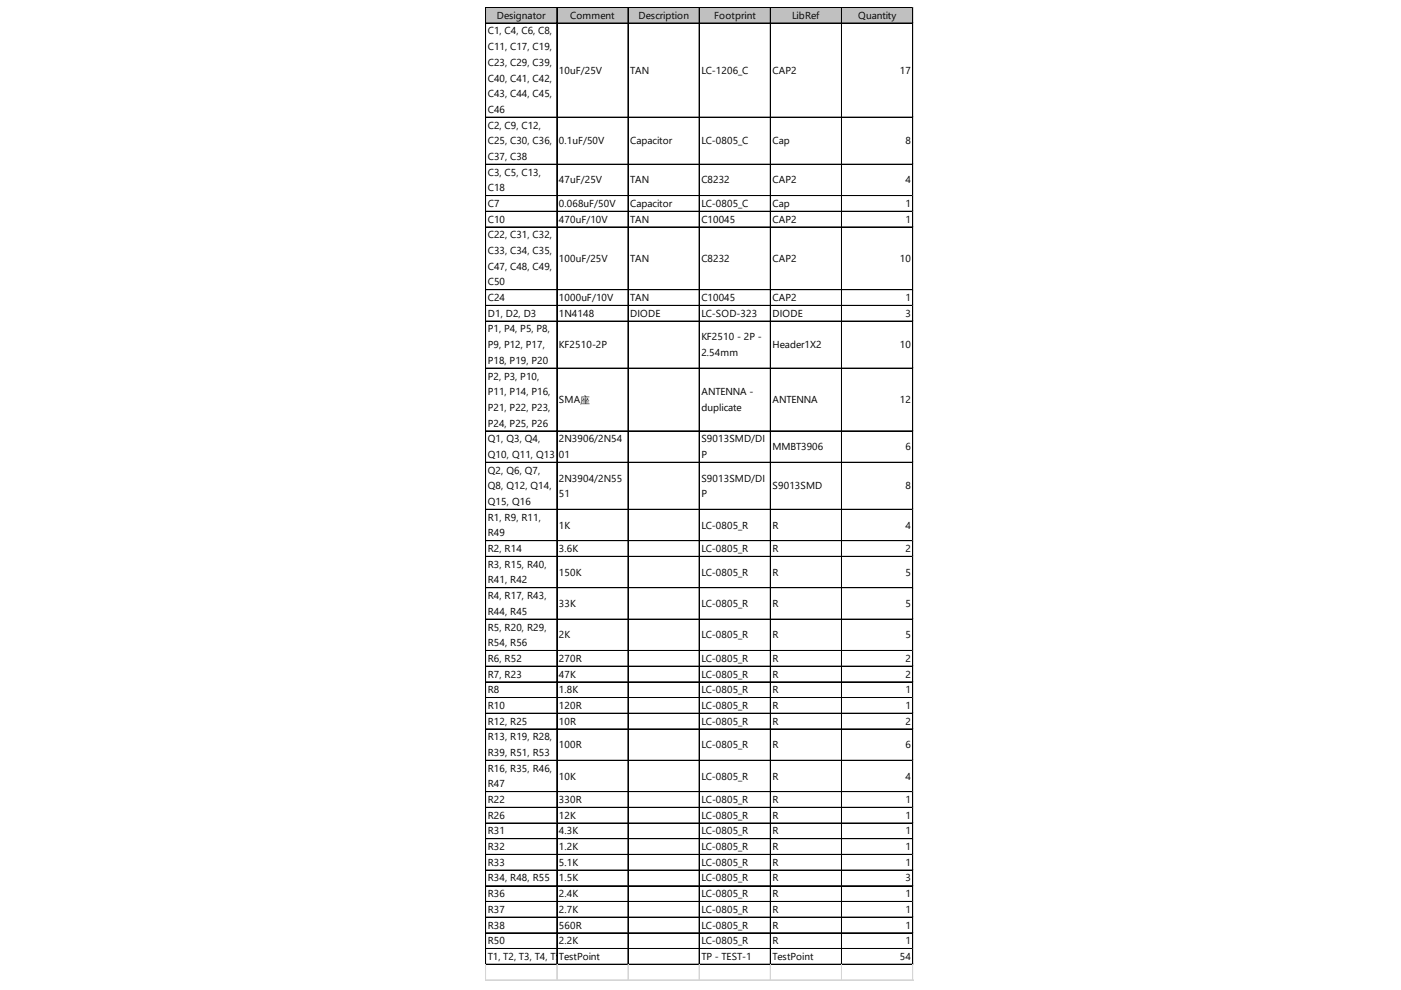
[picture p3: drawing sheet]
<svg xmlns="http://www.w3.org/2000/svg" width="297mm" height="210mm" viewBox="0 0 297 210" stroke-linecap="round" stroke-linejoin="round" font-family="sans-serif">
<defs><g id="words">
<g font-size="2.1">
<text x="105.3" y="4">Designator</text>
<text x="120.9" y="4">Comment</text>
<text x="135.4" y="4">Description</text>
<text x="151.4" y="4">Footprint</text>
<text x="168" y="4">LibRef</text>
<text x="182" y="4">Quantity</text>
<text x="103.4" y="7.3">C1, C4, C6, C8,</text>
<text x="103.4" y="10.6">C11, C17, C19,</text>
<text x="103.4" y="14">C23, C29, C39,</text>
<text x="103.4" y="17.3">C40, C41, C42,</text>
<text x="118.5" y="15.6">10uF/25V</text>
<text x="133.6" y="15.6">TAN</text>
<text x="148.7" y="15.6">LC-1206_C</text>
<text x="163.8" y="15.6">CAP2</text>
<text x="190.8" y="15.6">17</text>
<text x="103.4" y="20.6">C43, C44, C45,</text>
<text x="103.4" y="23.9">C46</text>
<text x="103.4" y="27.3">C2, C9, C12,</text>
<text x="103.4" y="30.6">C25, C30, C36,</text>
<text x="103.4" y="33.9">C37, C38</text>
<text x="118.5" y="30.6">0.1uF/50V</text>
<text x="133.6" y="30.6">Capacitor</text>
<text x="148.7" y="30.6">LC-0805_C</text>
<text x="163.8" y="30.6">Cap</text>
<text x="192" y="30.6">8</text>
<text x="103.4" y="37.2">C3, C5, C13,</text>
<text x="103.4" y="40.6">C18</text>
<text x="118.5" y="38.9">47uF/25V</text>
<text x="133.6" y="38.9">TAN</text>
<text x="148.7" y="38.9">C8232</text>
<text x="163.8" y="38.9">CAP2</text>
<text x="192" y="38.9">4</text>
<text x="103.4" y="43.9">C7</text>
<text x="103.4" y="47.2">C10</text>
<text x="118.5" y="43.9">0.068uF/50V</text>
<text x="118.5" y="47.2">470uF/10V</text>
<text x="133.6" y="43.9">Capacitor</text>
<text x="133.6" y="47.2">TAN</text>
<text x="148.7" y="43.9">LC-0805_C</text>
<text x="148.7" y="47.2">C10045</text>
<text x="163.8" y="43.9">Cap</text>
<text x="163.8" y="47.2">CAP2</text>
<text x="192" y="43.9">1</text>
<text x="192" y="47.2">1</text>
<text x="103.4" y="50.5">C22, C31, C32,</text>
<text x="103.4" y="53.9">C33, C34, C35,</text>
<text x="103.4" y="57.2">C47, C48, C49,</text>
<text x="118.5" y="55.5">100uF/25V</text>
<text x="133.6" y="55.5">TAN</text>
<text x="148.7" y="55.5">C8232</text>
<text x="163.8" y="55.5">CAP2</text>
<text x="190.8" y="55.5">10</text>
<text x="103.4" y="60.5">C50</text>
<text x="103.4" y="63.8">C24</text>
<text x="118.5" y="63.8">1000uF/10V</text>
<text x="133.6" y="63.8">TAN</text>
<text x="148.7" y="63.8">C10045</text>
<text x="163.8" y="63.8">CAP2</text>
<text x="192" y="63.8">1</text>
<text x="103.4" y="67.2">D1, D2, D3</text>
<text x="103.4" y="70.5">P1, P4, P5, P8,</text>
<text x="118.5" y="67.2">1N4148</text>
<text x="133.6" y="67.2">DIODE</text>
<text x="148.7" y="67.2">LC-SOD-323</text>
<text x="163.8" y="67.2">DIODE</text>
<text x="192" y="67.2">3</text>
<text x="103.4" y="73.8">P9, P12, P17,</text>
<text x="103.4" y="77.1">P18, P19, P20</text>
<text x="118.5" y="73.8">KF2510-2P</text>
<text x="148.7" y="72.2">KF2510 - 2P -</text>
<text x="148.7" y="75.5">2.54mm</text>
<text x="163.8" y="73.8">Header1X2</text>
<text x="190.8" y="73.8">10</text>
<text x="103.4" y="80.5">P2, P3, P10,</text>
<text x="103.4" y="83.8">P11, P14, P16,</text>
<text x="148.7" y="83.8">ANTENNA -</text>
<text x="103.4" y="87.1">P21, P22, P23,</text>
<text x="118.5" y="85.5">SMA座</text>
<text x="148.7" y="87.1">duplicate</text>
<text x="163.8" y="85.5">ANTENNA</text>
<text x="190.8" y="85.5">12</text>
<text x="103.4" y="90.4">P24, P25, P26</text>
<text x="103.4" y="93.8">Q1, Q3, Q4,</text>
<text x="118.5" y="93.8">2N3906/2N54</text>
<text x="148.7" y="93.8">S9013SMD/DI</text>
<text x="163.8" y="95.4">MMBT3906</text>
<text x="192" y="95.4">6</text>
<text x="103.4" y="97.1">Q10, Q11, Q13</text>
<text x="103.4" y="100.4">Q2, Q6, Q7,</text>
<text x="118.5" y="97.1">01</text>
<text x="148.7" y="97.1">P</text>
<text x="103.4" y="103.8">Q8, Q12, Q14,</text>
<text x="103.4" y="107.1">Q15, Q16</text>
<text x="118.5" y="102.1">2N3904/2N55</text>
<text x="118.5" y="105.4">51</text>
<text x="148.7" y="102.1">S9013SMD/DI</text>
<text x="148.7" y="105.4">P</text>
<text x="163.8" y="103.8">S9013SMD</text>
<text x="192" y="103.8">8</text>
<text x="103.4" y="110.4">R1, R9, R11,</text>
<text x="103.4" y="113.7">R49</text>
<text x="118.5" y="112.1">1K</text>
<text x="148.7" y="112.1">LC-0805_R</text>
<text x="163.8" y="112.1">R</text>
<text x="192" y="112.1">4</text>
<text x="103.4" y="117.1">R2, R14</text>
<text x="118.5" y="117.1">3.6K</text>
<text x="148.7" y="117.1">LC-0805_R</text>
<text x="163.8" y="117.1">R</text>
<text x="192" y="117.1">2</text>
<text x="103.4" y="120.4">R3, R15, R40,</text>
<text x="103.4" y="123.7">R41, R42</text>
<text x="118.5" y="122">150K</text>
<text x="148.7" y="122">LC-0805_R</text>
<text x="163.8" y="122">R</text>
<text x="192" y="122">5</text>
<text x="103.4" y="127">R4, R17, R43,</text>
<text x="103.4" y="130.4">R44, R45</text>
<text x="118.5" y="128.7">33K</text>
<text x="148.7" y="128.7">LC-0805_R</text>
<text x="163.8" y="128.7">R</text>
<text x="192" y="128.7">5</text>
<text x="103.4" y="133.7">R5, R20, R29,</text>
<text x="103.4" y="137">R54, R56</text>
<text x="118.5" y="135.3">2K</text>
<text x="148.7" y="135.3">LC-0805_R</text>
<text x="163.8" y="135.3">R</text>
<text x="192" y="135.3">5</text>
<text x="103.4" y="140.3">R6, R52</text>
<text x="103.4" y="143.7">R7, R23</text>
<text x="118.5" y="140.3">270R</text>
<text x="118.5" y="143.7">47K</text>
<text x="148.7" y="140.3">LC-0805_R</text>
<text x="148.7" y="143.7">LC-0805_R</text>
<text x="163.8" y="140.3">R</text>
<text x="163.8" y="143.7">R</text>
<text x="192" y="140.3">2</text>
<text x="192" y="143.7">2</text>
<text x="103.4" y="147">R8</text>
<text x="118.5" y="147">1.8K</text>
<text x="148.7" y="147">LC-0805_R</text>
<text x="163.8" y="147">R</text>
<text x="192" y="147">1</text>
<text x="103.4" y="150.3">R10</text>
<text x="103.4" y="153.6">R12, R25</text>
<text x="118.5" y="150.3">120R</text>
<text x="118.5" y="153.6">10R</text>
<text x="148.7" y="150.3">LC-0805_R</text>
<text x="148.7" y="153.6">LC-0805_R</text>
<text x="163.8" y="150.3">R</text>
<text x="163.8" y="153.6">R</text>
<text x="192" y="150.3">1</text>
<text x="192" y="153.6">2</text>
<text x="103.4" y="157">R13, R19, R28,</text>
<text x="103.4" y="160.3">R39, R51, R53</text>
<text x="118.5" y="158.6">100R</text>
<text x="148.7" y="158.6">LC-0805_R</text>
<text x="163.8" y="158.6">R</text>
<text x="192" y="158.6">6</text>
<text x="103.4" y="163.6">R16, R35, R46,</text>
<text x="103.4" y="166.9">R47</text>
<text x="118.5" y="165.3">10K</text>
<text x="148.7" y="165.3">LC-0805_R</text>
<text x="163.8" y="165.3">R</text>
<text x="192" y="165.3">4</text>
<text x="103.4" y="170.3">R22</text>
<text x="103.4" y="173.6">R26</text>
<text x="118.5" y="170.3">330R</text>
<text x="118.5" y="173.6">12K</text>
<text x="148.7" y="170.3">LC-0805_R</text>
<text x="148.7" y="173.6">LC-0805_R</text>
<text x="163.8" y="170.3">R</text>
<text x="163.8" y="173.6">R</text>
<text x="192" y="170.3">1</text>
<text x="192" y="173.6">1</text>
<text x="103.4" y="176.9">R31</text>
<text x="118.5" y="176.9">4.3K</text>
<text x="148.7" y="176.9">LC-0805_R</text>
<text x="163.8" y="176.9">R</text>
<text x="192" y="176.9">1</text>
<text x="103.4" y="180.2">R32</text>
<text x="103.4" y="183.6">R33</text>
<text x="118.5" y="180.2">1.2K</text>
<text x="118.5" y="183.6">5.1K</text>
<text x="148.7" y="180.2">LC-0805_R</text>
<text x="148.7" y="183.6">LC-0805_R</text>
<text x="163.8" y="180.2">R</text>
<text x="163.8" y="183.6">R</text>
<text x="192" y="180.2">1</text>
<text x="192" y="183.6">1</text>
<text x="103.4" y="186.9">R34, R48, R55</text>
<text x="103.4" y="190.2">R36</text>
<text x="118.5" y="186.9">1.5K</text>
<text x="118.5" y="190.2">2.4K</text>
<text x="148.7" y="186.9">LC-0805_R</text>
<text x="148.7" y="190.2">LC-0805_R</text>
<text x="163.8" y="186.9">R</text>
<text x="163.8" y="190.2">R</text>
<text x="192" y="186.9">3</text>
<text x="192" y="190.2">1</text>
<text x="103.4" y="193.5">R37</text>
<text x="103.4" y="196.9">R38</text>
<text x="118.5" y="193.5">2.7K</text>
<text x="118.5" y="196.9">560R</text>
<text x="148.7" y="193.5">LC-0805_R</text>
<text x="148.7" y="196.9">LC-0805_R</text>
<text x="163.8" y="193.5">R</text>
<text x="163.8" y="196.9">R</text>
<text x="192" y="193.5">1</text>
<text x="192" y="196.9">1</text>
<text x="103.4" y="200.2">R50</text>
<text x="103.4" y="203.5">T1, T2, T3, T4, T5T, T6, T7, T8, T9, T10, T11, T13, T1T4P - TEST-1, T19</text>
<text x="118.5" y="200.2">2.2K</text>
<text x="119.6" y="203.5">estPoint</text>
<text x="148.7" y="200.2">LC-0805_R</text>
<text x="150.3" y="203.5">, T16, T17</text>
<text x="163.8" y="200.2">R</text>
<text x="163.8" y="203.5">TestPoint</text>
<text x="163.9" y="203.5">, T20, T21, T22, T26, T27, T285, T</text>
<text x="192" y="203.5">429, T30, T32, T34, T35, T36, T37, T38, T39, T40, T41, T42, T43, T44, T45, T46, T47, T48, T49, T50, T51, T52, T53, T5</text>
<text x="192" y="200.2">1</text>
</g>
</g></defs>
<path d="M103 1.6h90.6v3.4h-90.6z" fill="#c0c0c0"/>
<g fill="none" stroke="#000" stroke-width=".21">
<path d="M102.9 1.6v202.9M103 1.6v202.9M103.1 1.6h90.5M103.1 4.9h90.5M118 1.7v202.8M118.1 1.7v202.8M133.1 1.7v202.8M133.2 1.7v202.8M148.2 1.7v202.8M148.3 1.7v202.8M163.3 1.7v202.8M163.4 1.7v202.8"/>
<path d="M178.4 1.7v202.8M178.5 1.7v202.8M193.5 1.7v202.8M193.6 1.7v202.8M103.1 24.8h90.5M103.1 24.9h90.5M103.1 34.8h90.5M103.1 34.9h90.5M103.1 41.5h90.5M103.1 44.8h90.5M103.1 48.1h90.5M103.1 48.2h90.5"/>
<path d="M103.1 61.4h90.5M103.1 61.5h90.5M103.1 64.7h90.5M103.1 64.8h90.5M103.1 68.1h90.5M103.1 78h90.5M103.1 78.1h90.5M103.1 91.3h90.5M103.1 91.4h90.5M103.1 98h90.5M103.1 98.1h90.5M103.1 108h90.5"/>
<path d="M103.1 114.6h90.5M103.1 114.7h90.5M103.1 118h90.5M103.1 124.6h90.5M103.1 124.7h90.5M103.1 131.3h90.5M103.1 137.9h90.5M103.1 138h90.5M103.1 141.2h90.5M103.1 141.3h90.5M103.1 144.6h90.5M103.1 147.9h90.5"/>
<path d="M103.1 151.2h90.5M103.1 151.3h90.5M103.1 154.5h90.5M103.1 154.6h90.5M103.1 161.2h90.5M103.1 161.3h90.5M103.1 167.8h90.5M103.1 167.9h90.5M103.1 171.2h90.5M103.1 174.5h90.5M103.1 174.6h90.5M103.1 177.8h90.5"/>
<path d="M103.1 177.9h90.5M103.1 181.1h90.5M103.1 181.2h90.5M103.1 184.5h90.5M103.1 187.8h90.5M103.1 187.9h90.5M103.1 191.1h90.5M103.1 191.2h90.5M103.1 194.4h90.5M103.1 194.5h90.5M103.1 197.8h90.5M103.1 201.1h90.5"/>
<path d="M103.1 201.2h90.5M103.1 204.4h90.5M103.1 204.5h90.5"/>
</g>
<g fill="none" stroke="#d4d4d4" stroke-width=".21">
<path d="M193.6 1.6h.1M102.9 204.5v3.4M103 204.5v3.4M118 204.5v3.4M118.1 204.5v3.4M133.1 204.5v3.4M133.2 204.5v3.4M148.2 204.5v3.4M148.3 204.5v3.4M163.3 204.5v3.4M163.4 204.5v3.4M178.4 204.5v3.4"/>
<path d="M178.5 204.5v3.4M193.5 204.5v3.4M193.6 204.5v3.4"/>
</g>
<path d="M193.6 1.6l.1 .1z" fill="#d4d4d4"/>
<path d="M193.6 4.9h.1" fill="none" stroke="#d4d4d4" stroke-width=".21"/>
<path d="M193.6 4.9l.1 .1z" fill="#d4d4d4"/>
<path d="M193.6 24.8h.1" fill="none" stroke="#d4d4d4" stroke-width=".21"/>
<path d="M193.6 24.8l.1 .2z" fill="#d4d4d4"/>
<path d="M193.6 34.8h.1" fill="none" stroke="#d4d4d4" stroke-width=".21"/>
<path d="M193.6 34.8l.1 .1z" fill="#d4d4d4"/>
<path d="M193.6 41.5h.1" fill="none" stroke="#d4d4d4" stroke-width=".21"/>
<path d="M193.6 41.5l.1 .1z" fill="#d4d4d4"/>
<path d="M193.6 44.8h.1" fill="none" stroke="#d4d4d4" stroke-width=".21"/>
<path d="M193.6 44.8l.1 .1z" fill="#d4d4d4"/>
<path d="M193.6 48.1h.1" fill="none" stroke="#d4d4d4" stroke-width=".21"/>
<path d="M193.6 48.1l.1 .1z" fill="#d4d4d4"/>
<path d="M193.6 61.4h.1" fill="none" stroke="#d4d4d4" stroke-width=".21"/>
<path d="M193.6 61.4l.1 .1z" fill="#d4d4d4"/>
<path d="M193.6 64.7h.1" fill="none" stroke="#d4d4d4" stroke-width=".21"/>
<path d="M193.6 64.7l.1 .2z" fill="#d4d4d4"/>
<path d="M193.6 68.1h.1" fill="none" stroke="#d4d4d4" stroke-width=".21"/>
<path d="M193.6 68.1l.1 .1z" fill="#d4d4d4"/>
<path d="M193.6 78h.1" fill="none" stroke="#d4d4d4" stroke-width=".21"/>
<path d="M193.6 78l.1 .2z" fill="#d4d4d4"/>
<path d="M193.6 91.3h.1" fill="none" stroke="#d4d4d4" stroke-width=".21"/>
<path d="M193.6 91.3l.1 .2z" fill="#d4d4d4"/>
<path d="M193.6 98h.1" fill="none" stroke="#d4d4d4" stroke-width=".21"/>
<path d="M193.6 98l.1 .1z" fill="#d4d4d4"/>
<path d="M193.6 108h.1" fill="none" stroke="#d4d4d4" stroke-width=".21"/>
<path d="M193.6 108l.1 .1z" fill="#d4d4d4"/>
<path d="M193.6 114.6h.1" fill="none" stroke="#d4d4d4" stroke-width=".21"/>
<path d="M193.6 114.6l.1 .1z" fill="#d4d4d4"/>
<path d="M193.6 118h.1" fill="none" stroke="#d4d4d4" stroke-width=".21"/>
<path d="M193.6 118l.1 .1z" fill="#d4d4d4"/>
<path d="M193.6 124.6h.1" fill="none" stroke="#d4d4d4" stroke-width=".21"/>
<path d="M193.6 124.6l.1 .1z" fill="#d4d4d4"/>
<path d="M193.6 131.3h.1" fill="none" stroke="#d4d4d4" stroke-width=".21"/>
<path d="M193.6 131.3l.1 .1z" fill="#d4d4d4"/>
<path d="M193.6 137.9h.1" fill="none" stroke="#d4d4d4" stroke-width=".21"/>
<path d="M193.6 137.9l.1 .1z" fill="#d4d4d4"/>
<path d="M193.6 141.2h.1" fill="none" stroke="#d4d4d4" stroke-width=".21"/>
<path d="M193.6 141.2l.1 .2z" fill="#d4d4d4"/>
<path d="M193.6 144.6h.1" fill="none" stroke="#d4d4d4" stroke-width=".21"/>
<path d="M193.6 144.6l.1 .1z" fill="#d4d4d4"/>
<path d="M193.6 147.9h.1" fill="none" stroke="#d4d4d4" stroke-width=".21"/>
<path d="M193.6 147.9l.1 .1z" fill="#d4d4d4"/>
<path d="M193.6 151.2h.1" fill="none" stroke="#d4d4d4" stroke-width=".21"/>
<path d="M193.6 151.2l.1 .1z" fill="#d4d4d4"/>
<path d="M193.6 154.5h.1" fill="none" stroke="#d4d4d4" stroke-width=".21"/>
<path d="M193.6 154.5l.1 .2z" fill="#d4d4d4"/>
<path d="M193.6 161.2h.1" fill="none" stroke="#d4d4d4" stroke-width=".21"/>
<path d="M193.6 161.2l.1 .1z" fill="#d4d4d4"/>
<path d="M193.6 167.8h.1" fill="none" stroke="#d4d4d4" stroke-width=".21"/>
<path d="M193.6 167.8l.1 .2z" fill="#d4d4d4"/>
<path d="M193.6 171.2h.1" fill="none" stroke="#d4d4d4" stroke-width=".21"/>
<path d="M193.6 171.2l.1 .1z" fill="#d4d4d4"/>
<path d="M193.6 174.5h.1" fill="none" stroke="#d4d4d4" stroke-width=".21"/>
<path d="M193.6 174.5l.1 .1z" fill="#d4d4d4"/>
<path d="M193.6 177.8h.1" fill="none" stroke="#d4d4d4" stroke-width=".21"/>
<path d="M193.6 177.8l.1 .1z" fill="#d4d4d4"/>
<path d="M193.6 181.1h.1" fill="none" stroke="#d4d4d4" stroke-width=".21"/>
<path d="M193.6 181.1l.1 .2z" fill="#d4d4d4"/>
<path d="M193.6 184.5h.1" fill="none" stroke="#d4d4d4" stroke-width=".21"/>
<path d="M193.6 184.5l.1 .1z" fill="#d4d4d4"/>
<path d="M193.6 187.8h.1" fill="none" stroke="#d4d4d4" stroke-width=".21"/>
<path d="M193.6 187.8l.1 .1z" fill="#d4d4d4"/>
<path d="M193.6 191.1h.1" fill="none" stroke="#d4d4d4" stroke-width=".21"/>
<path d="M193.6 191.1l.1 .1z" fill="#d4d4d4"/>
<path d="M193.6 194.4h.1" fill="none" stroke="#d4d4d4" stroke-width=".21"/>
<path d="M193.6 194.4l.1 .2z" fill="#d4d4d4"/>
<path d="M193.6 197.8h.1" fill="none" stroke="#d4d4d4" stroke-width=".21"/>
<path d="M193.6 197.8l.1 .1z" fill="#d4d4d4"/>
<path d="M193.6 201.1h.1" fill="none" stroke="#d4d4d4" stroke-width=".21"/>
<path d="M193.6 201.1l.1 .1z" fill="#d4d4d4"/>
<path d="M193.6 204.4h.1" fill="none" stroke="#d4d4d4" stroke-width=".21"/>
<path d="M193.6 204.4l.1 .1z" fill="#d4d4d4"/>
<path d="M102.9 207.8h90.8" fill="none" stroke="#d4d4d4" stroke-width=".21"/>
<use href="#words"/>
</svg>
